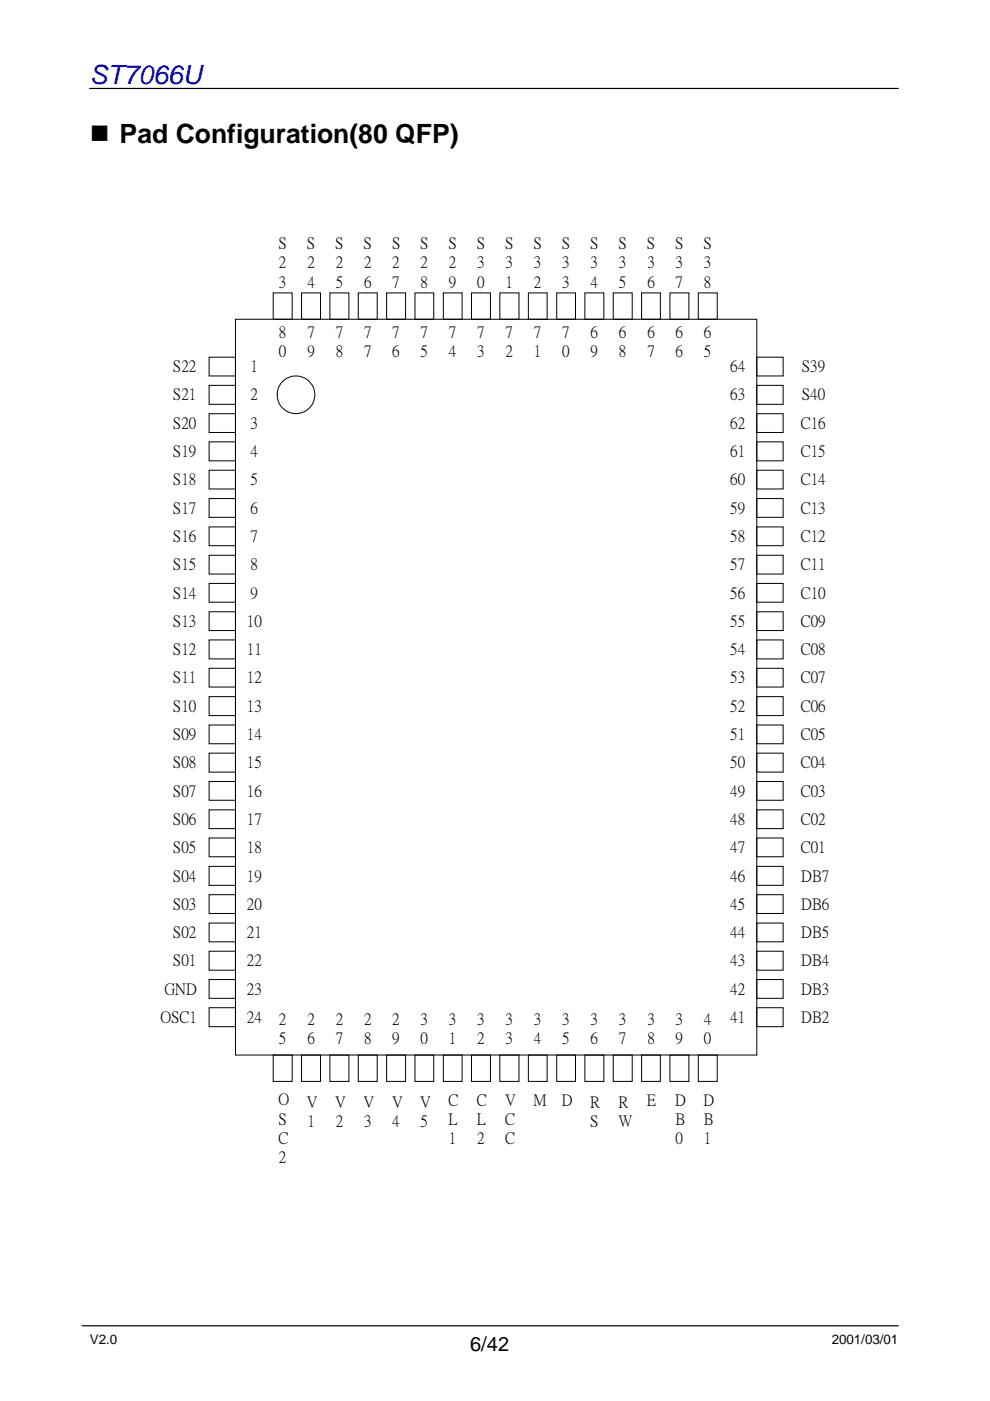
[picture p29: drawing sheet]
<svg xmlns="http://www.w3.org/2000/svg" width="210mm" height="297mm" viewBox="0 0 210 297" stroke-linecap="round" stroke-linejoin="round" font-family="sans-serif">
<defs><g id="words">
<text font-size="5.6" fill="#00f" x="19" y="17.9">ST7066U</text>
<g font-size="5.6">
<text x="19" y="30.2">!&quot;</text>
<text x="25.4" y="30.3">Pad Configuration(80 QFP)</text>
</g>
<text font-size="4.2" x="99.7" y="286.4">6/42</text>
<g font-size="3.4">
<text x="59.1" y="52.6">S</text>
<text x="65.1" y="52.6">S</text>
<text x="71" y="52.6">S</text>
<text x="77.1" y="52.6">S</text>
<text x="83.1" y="52.6">S</text>
<text x="89.1" y="52.6">S</text>
<text x="95.1" y="52.6">S</text>
<text x="101.1" y="52.6">S</text>
<text x="107.1" y="52.6">S</text>
<text x="113.1" y="52.6">S</text>
<text x="119.1" y="52.6">S</text>
<text x="125.2" y="52.6">S</text>
<text x="131.1" y="52.6">S</text>
<text x="137.1" y="52.6">S</text>
<text x="143.1" y="52.6">S</text>
<text x="149.2" y="52.6">S</text>
<text x="59.1" y="56.7">2</text>
<text x="65.2" y="56.7">2</text>
<text x="71.2" y="56.7">2</text>
<text x="77.2" y="56.7">2</text>
<text x="83.2" y="56.7">2</text>
<text x="89.2" y="56.7">2</text>
<text x="95.2" y="56.7">2</text>
<text x="101.2" y="56.7">3</text>
<text x="107.2" y="56.7">3</text>
<text x="113.2" y="56.7">3</text>
<text x="119.2" y="56.7">3</text>
<text x="125.2" y="56.7">3</text>
<text x="131.2" y="56.7">3</text>
<text x="137.3" y="56.7">3</text>
<text x="143.2" y="56.7">3</text>
<text x="149.2" y="56.7">3</text>
<text x="59.1" y="60.8">3</text>
<text x="65.2" y="60.8">4</text>
<text x="71.2" y="60.8">5</text>
<text x="77.2" y="60.8">6</text>
<text x="83.2" y="60.8">7</text>
<text x="89.2" y="60.8">8</text>
<text x="95.2" y="60.8">9</text>
<text x="101.2" y="60.8">0</text>
<text x="107.2" y="60.8">1</text>
<text x="113.2" y="60.8">2</text>
<text x="119.2" y="60.8">3</text>
<text x="125.2" y="60.8">4</text>
<text x="131.2" y="60.8">5</text>
<text x="137.3" y="60.8">6</text>
<text x="143.2" y="60.8">7</text>
<text x="149.2" y="60.8">8</text>
<text x="59.1" y="71.5">8</text>
<text x="65.2" y="71.5">7</text>
<text x="71.2" y="71.5">7</text>
<text x="77.2" y="71.5">7</text>
<text x="83.2" y="71.5">7</text>
<text x="89.2" y="71.5">7</text>
<text x="95.2" y="71.5">7</text>
<text x="101.2" y="71.5">7</text>
<text x="107.2" y="71.5">7</text>
<text x="113.2" y="71.5">7</text>
<text x="119.2" y="71.5">7</text>
<text x="125.2" y="71.5">6</text>
<text x="131.2" y="71.5">6</text>
<text x="137.3" y="71.5">6</text>
<text x="143.2" y="71.5">6</text>
<text x="149.2" y="71.5">6</text>
<text x="59.1" y="75.5">0</text>
<text x="65.2" y="75.5">9</text>
<text x="71.2" y="75.5">8</text>
<text x="77.2" y="75.5">7</text>
<text x="83.2" y="75.5">6</text>
<text x="89.2" y="75.5">5</text>
<text x="95.2" y="75.5">4</text>
<text x="101.2" y="75.5">3</text>
<text x="107.2" y="75.5">2</text>
<text x="113.2" y="75.5">1</text>
<text x="119.2" y="75.5">0</text>
<text x="125.2" y="75.5">9</text>
<text x="131.2" y="75.5">8</text>
<text x="137.3" y="75.5">7</text>
<text x="143.2" y="75.5">6</text>
<text x="149.2" y="75.5">5</text>
<text x="36.7" y="78.7">S22</text>
<text x="53.1" y="78.7">1</text>
<text x="154.8" y="78.7">64</text>
<text x="170" y="78.7">S39</text>
<text x="36.7" y="84.7">S21</text>
<text x="53.1" y="84.7">2</text>
<text x="154.8" y="84.7">63</text>
<text x="170" y="84.7">S40</text>
<text x="36.7" y="90.7">S20</text>
<text x="53.1" y="90.7">3</text>
<text x="154.8" y="90.7">62</text>
<text x="169.8" y="90.7">C16</text>
<text x="36.7" y="96.7">S19</text>
<text x="53.1" y="96.7">4</text>
<text x="154.8" y="96.7">61</text>
<text x="169.8" y="96.7">C15</text>
<text x="36.7" y="102.7">S18</text>
<text x="53.1" y="102.7">5</text>
<text x="154.8" y="102.7">60</text>
<text x="169.8" y="102.7">C14</text>
<text x="36.7" y="108.7">S17</text>
<text x="53.1" y="108.7">6</text>
<text x="154.8" y="108.7">59</text>
<text x="169.8" y="108.7">C13</text>
<text x="36.7" y="114.7">S16</text>
<text x="53.1" y="114.7">7</text>
<text x="154.8" y="114.7">58</text>
<text x="169.8" y="114.7">C12</text>
<text x="36.7" y="120.7">S15</text>
<text x="53.1" y="120.7">8</text>
<text x="154.8" y="120.7">57</text>
<text x="169.8" y="120.7">C11</text>
<text x="36.7" y="126.7">S14</text>
<text x="53.1" y="126.7">9</text>
<text x="154.8" y="126.7">56</text>
<text x="169.8" y="126.7">C10</text>
<text x="36.7" y="132.7">S13</text>
<text x="52.3" y="132.7">10</text>
<text x="154.8" y="132.7">55</text>
<text x="169.8" y="132.7">C09</text>
<text x="36.7" y="138.7">S12</text>
<text x="52.3" y="138.7">11</text>
<text x="154.8" y="138.7">54</text>
<text x="169.8" y="138.7">C08</text>
<text x="36.7" y="144.7">S11</text>
<text x="52.3" y="144.7">12</text>
<text x="154.8" y="144.7">53</text>
<text x="169.8" y="144.7">C07</text>
<text x="36.7" y="150.7">S10</text>
<text x="52.3" y="150.7">13</text>
<text x="154.8" y="150.7">52</text>
<text x="169.8" y="150.7">C06</text>
<text x="36.7" y="156.7">S09</text>
<text x="52.3" y="156.7">14</text>
<text x="154.8" y="156.7">51</text>
<text x="169.8" y="156.7">C05</text>
<text x="36.7" y="162.7">S08</text>
<text x="52.3" y="162.7">15</text>
<text x="154.8" y="162.7">50</text>
<text x="169.8" y="162.7">C04</text>
<text x="36.7" y="168.7">S07</text>
<text x="52.3" y="168.7">16</text>
<text x="154.8" y="168.7">49</text>
<text x="169.8" y="168.7">C03</text>
<text x="36.7" y="174.7">S06</text>
<text x="52.3" y="174.7">17</text>
<text x="154.8" y="174.7">48</text>
<text x="169.8" y="174.7">C02</text>
<text x="36.7" y="180.7">S05</text>
<text x="52.3" y="180.7">18</text>
<text x="154.8" y="180.7">47</text>
<text x="169.8" y="180.7">C01</text>
<text x="36.7" y="186.7">S04</text>
<text x="52.3" y="186.7">19</text>
<text x="154.8" y="186.7">46</text>
<text x="169.9" y="186.7">DB7</text>
<text x="36.7" y="192.7">S03</text>
<text x="52.3" y="192.7">20</text>
<text x="154.8" y="192.7">45</text>
<text x="169.9" y="192.7">DB6</text>
<text x="36.7" y="198.7">S02</text>
<text x="52.3" y="198.7">21</text>
<text x="154.8" y="198.7">44</text>
<text x="169.9" y="198.7">DB5</text>
<text x="36.7" y="204.7">S01</text>
<text x="52.3" y="204.7">22</text>
<text x="154.8" y="204.7">43</text>
<text x="169.9" y="204.7">DB4</text>
<text x="34.9" y="210.7">GND</text>
<text x="52.3" y="210.7">23</text>
<text x="154.8" y="210.7">42</text>
<text x="169.9" y="210.7">DB3</text>
<text x="34" y="216.7">OSC1</text>
<text x="52.3" y="216.7">24</text>
<text x="59.1" y="217">2</text>
<text x="59.1" y="221.1">5</text>
<text x="65.2" y="217">2</text>
<text x="65.2" y="221.1">6</text>
<text x="71.2" y="217">2</text>
<text x="71.2" y="221.1">7</text>
<text x="77.2" y="217">2</text>
<text x="77.2" y="221.1">8</text>
<text x="83.2" y="217">2</text>
<text x="83.2" y="221.1">9</text>
<text x="89.2" y="217">3</text>
<text x="89.2" y="221.1">0</text>
<text x="95.2" y="217">3</text>
<text x="95.2" y="221.1">1</text>
<text x="101.2" y="217">3</text>
<text x="101.2" y="221.1">2</text>
<text x="107.2" y="217">3</text>
<text x="107.2" y="221.1">3</text>
<text x="113.2" y="217">3</text>
<text x="113.2" y="221.1">4</text>
<text x="119.2" y="217">3</text>
<text x="119.2" y="221.1">5</text>
<text x="125.2" y="217">3</text>
<text x="125.2" y="221.1">6</text>
<text x="131.2" y="217">3</text>
<text x="131.2" y="221.1">7</text>
<text x="137.3" y="217">3</text>
<text x="137.3" y="221.1">8</text>
<text x="143.2" y="217">3</text>
<text x="143.2" y="221.1">9</text>
<text x="149.2" y="217">4</text>
<text x="149.2" y="221.1">0</text>
<text x="154.8" y="216.7">41</text>
<text x="169.9" y="216.7">DB2</text>
<text x="59.1" y="234.2">O</text>
<text x="59.1" y="238.2">S</text>
<text x="65.1" y="234.6">V</text>
<text x="65.2" y="238.7">1</text>
<text x="71" y="234.6">V</text>
<text x="71.2" y="238.7">2</text>
<text x="77.1" y="234.6">V</text>
<text x="77.2" y="238.7">3</text>
<text x="83.1" y="234.6">V</text>
<text x="83.2" y="238.7">4</text>
<text x="89.1" y="234.6">V</text>
<text x="89.2" y="238.7">5</text>
<text x="95.1" y="234.2">C</text>
<text x="95.1" y="238.3">L</text>
<text x="101.1" y="234.2">C</text>
<text x="101.1" y="238.3">L</text>
<text x="107.1" y="234.2">V</text>
<text x="107.1" y="238.3">C</text>
<text x="113.1" y="234.3">M</text>
<text x="119.1" y="234.3">D</text>
<text x="125.2" y="234.6">R</text>
<text x="125.2" y="238.7">S</text>
<text x="131.1" y="234.6">R</text>
<text x="131.1" y="238.7">W</text>
<text x="137.1" y="234.3">E</text>
<text x="143.1" y="234.2">D</text>
<text x="143.1" y="238.3">B</text>
<text x="149.2" y="234.2">D</text>
<text x="149.2" y="238.3">B</text>
<text x="59.1" y="242.3">C</text>
<text x="95.2" y="242.3">1</text>
<text x="101.2" y="242.3">2</text>
<text x="107.1" y="242.3">C</text>
<text x="143.2" y="242.3">0</text>
<text x="149.2" y="242.3">1</text>
<text x="59.1" y="246.4">2</text>
</g>
<g font-size="2.8">
<text x="19" y="285">V2.0</text>
<text x="176.3" y="285">2001/03/01</text>
</g>
</g></defs>
<path d="M19 18.8h171.5M17.4 281.1h173.1" fill="none" stroke="#000" stroke-width=".25"/>
<g fill="none" stroke="#000" stroke-width=".21">
<path d="M44.3 75.7h5.6v4h-5.6zM49.9 67.7h110.6v156h-110.6zM57.9 62.1h4v5.6h-4zM63.9 62.1h4.1v5.6h-4.1zM69.9 62.1h4.1v5.6h-4.1zM76 62.1h4v5.6h-4zM82 62.1h4v5.6h-4zM88 62.1h4v5.6h-4zM94 62.1h4v5.6h-4zM100 62.1h4v5.6h-4zM106 62.1h4v5.6h-4zM112 62.1h4v5.6h-4z"/>
<path d="M118 62.1h4v5.6h-4zM124 62.1h4v5.6h-4zM130 62.1h4v5.6h-4zM136 62.1h4v5.6h-4zM142 62.1h4.1v5.6h-4.1zM148.1 62.1h4v5.6h-4zM160.5 75.7h5.5v4h-5.5zM44.3 99.7h5.6v4h-5.6zM44.3 93.7h5.6v4h-5.6zM44.3 87.7h5.6v4h-5.6zM44.3 81.7h5.6v4h-5.6zM160.5 99.7h5.5v4h-5.5z"/>
<path d="M160.5 93.7h5.5v4h-5.5zM160.5 87.7h5.5v4h-5.5zM160.5 81.7h5.5v4h-5.5zM44.3 117.7h5.6v4h-5.6zM44.3 111.7h5.6v4h-5.6zM44.3 105.7h5.6v4h-5.6zM160.5 117.7h5.5v4h-5.5zM160.5 111.7h5.5v4h-5.5zM160.5 105.7h5.5v4h-5.5zM44.3 135.7h5.6v4h-5.6zM44.3 129.7h5.6v4h-5.6zM44.3 123.7h5.6v4h-5.6z"/>
<path d="M160.5 135.7h5.5v4h-5.5zM160.5 129.7h5.5v4h-5.5zM160.5 123.7h5.5v4h-5.5zM44.3 159.7h5.6v4h-5.6zM44.3 153.7h5.6v4h-5.6zM44.3 147.7h5.6v4h-5.6zM44.3 141.7h5.6v4h-5.6zM160.5 159.7h5.5v4h-5.5zM160.5 153.7h5.5v4h-5.5zM160.5 147.7h5.5v4h-5.5zM160.5 141.7h5.5v4h-5.5zM44.3 165.7h5.6v4h-5.6z"/>
<path d="M44.3 177.7h5.6v4h-5.6zM44.3 171.7h5.6v4h-5.6zM160.5 165.7h5.5v4h-5.5zM160.5 177.7h5.5v4h-5.5zM160.5 171.7h5.5v4h-5.5zM44.3 195.7h5.6v4h-5.6zM44.3 189.7h5.6v4h-5.6zM44.3 183.7h5.6v4h-5.6zM160.5 195.7h5.5v4h-5.5zM160.5 189.7h5.5v4h-5.5zM160.5 183.7h5.5v4h-5.5zM44.3 213.7h5.6v4h-5.6z"/>
<path d="M44.3 207.7h5.6v4h-5.6zM44.3 201.7h5.6v4h-5.6zM160.5 213.7h5.5v4h-5.5zM160.5 207.7h5.5v4h-5.5zM160.5 201.7h5.5v4h-5.5zM57.9 223.7h4v5.6h-4zM63.9 223.7h4.1v5.6h-4.1zM69.9 223.7h4.1v5.6h-4.1zM76 223.7h4v5.6h-4zM82 223.7h4v5.6h-4zM88 223.7h4v5.6h-4zM94 223.7h4v5.6h-4z"/>
<path d="M100 223.7h4v5.6h-4zM106 223.7h4v5.6h-4zM112 223.7h4v5.6h-4zM118 223.7h4v5.6h-4zM124 223.7h4v5.6h-4zM130 223.7h4v5.6h-4zM136 223.7h4v5.6h-4zM142 223.7h4.1v5.6h-4.1zM148.1 223.7h4v5.6h-4z"/>
<circle cx="62.8" cy="83.7" r="4"/>
</g>
<use href="#words"/>
</svg>
